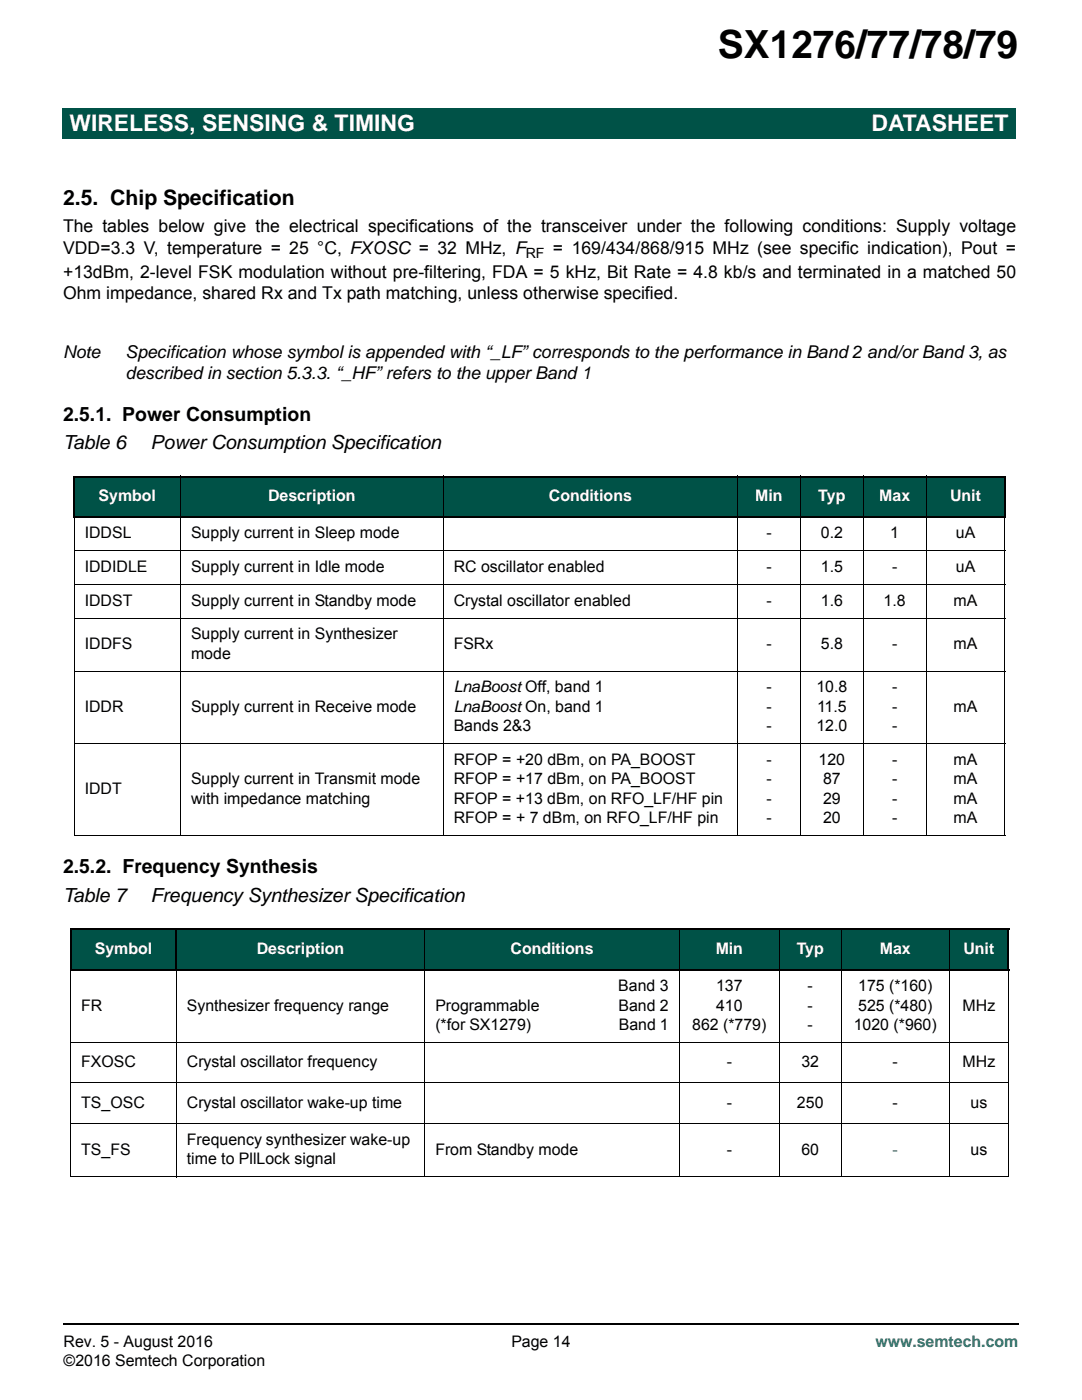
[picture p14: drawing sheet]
<svg xmlns="http://www.w3.org/2000/svg" width="216mm" height="279mm" viewBox="0 0 216 279" stroke-linecap="round" stroke-linejoin="round" font-family="sans-serif">
<defs><g id="words">
<text font-size="7.7" x="143.3" y="11.5">SX1276/77/78/79</text>
<g font-size="4.6" fill="#fff">
<text x="13.8" y="26.2">WIRELESS, SENSING &amp; TIMING</text>
<text x="173.9" y="26.2">DATASHEET</text>
</g>
<text font-size="4.2" x="12.6" y="40.9">2.5. Chip Specification</text>
<g font-size="3.9">
<text x="12.6" y="83.9">2.5.1. Power Consumption</text>
<text x="12.6" y="89.6">Table 6</text>
<text x="30.1" y="89.6">Power Consumption Specification</text>
<text x="12.6" y="174.3">2.5.2. Frequency Synthesis</text>
<text x="12.6" y="179.9">Table 7</text>
<text x="30.1" y="179.9">Frequency Synthesizer Specification</text>
</g>
<g font-size="3.5">
<text x="12.6" y="46.4">The tables below give the electrical specifications of the transceiver under the following conditions: Supply voltage</text>
<text x="12.6" y="50.6">VDD=3.3 V, temperature = 25 °C, FXOSC = 32 MHz, F</text>
<text x="110.3" y="50.6">= 169/434/868/915 MHz (see specific indication), Pout =</text>
<text x="12.6" y="55.5">+13dBm, 2-level FSK modulation without pre-filtering, FDA = 5 kHz, Bit Rate = 4.8 kb/s and terminated in a matched 50</text>
<text x="12.6" y="59.7">Ohm impedance, shared Rx and Tx path matching, unless otherwise specified.</text>
<text x="12.6" y="71.4">Note</text>
<text x="25.1" y="71.4">Specification whose symbol is appended with “_LF” corresponds to the performance in Band 2 and/or Band 3, as</text>
<text x="25.1" y="75.6">described in section 5.3.3. “_HF” refers to the upper Band 1</text>
</g>
<g font-size="3.2" fill="#fff">
<text x="19.7" y="100.1">Symbol</text>
<text x="53.5" y="100.1">Description</text>
<text x="109.5" y="100.1">Conditions</text>
<text x="150.7" y="100.1">Min</text>
<text x="163.3" y="100.1">Typ</text>
<text x="175.5" y="100.1">Max</text>
<text x="189.6" y="100.1">Unit</text>
<text x="18.9" y="190.4">Symbol</text>
<text x="51.2" y="190.4">Description</text>
<text x="101.9" y="190.4">Conditions</text>
<text x="142.8" y="190.4">Min</text>
<text x="159" y="190.4">Typ</text>
<text x="175.6" y="190.4">Max</text>
<text x="192.3" y="190.4">Unit</text>
</g>
<g font-size="3.2">
<text x="16.9" y="107.5">IDDSL</text>
<text x="38.1" y="107.5">Supply current in Sleep mode</text>
<text x="152.9" y="107.5">-</text>
<text x="163.8" y="107.5">0.2</text>
<text x="177.7" y="107.5">1</text>
<text x="190.7" y="107.5">uA</text>
<text x="16.9" y="114.2">IDDIDLE</text>
<text x="38.1" y="114.2">Supply current in Idle mode</text>
<text x="90.5" y="114.2">RC oscillator enabled</text>
<text x="152.9" y="114.2">-</text>
<text x="163.8" y="114.2">1.5</text>
<text x="178" y="114.2">-</text>
<text x="190.7" y="114.2">uA</text>
<text x="16.9" y="120.9">IDDST</text>
<text x="38.1" y="120.9">Supply current in Standby mode</text>
<text x="90.5" y="120.9">Crystal oscillator enabled</text>
<text x="152.9" y="120.9">-</text>
<text x="163.8" y="120.9">1.6</text>
<text x="176.3" y="120.9">1.8</text>
<text x="190.3" y="120.9">mA</text>
<text x="16.9" y="129.5">IDDFS</text>
<text x="38.1" y="127.6">Supply current in Synthesizer</text>
<text x="38.1" y="131.5">mode</text>
<text x="90.5" y="129.5">FSRx</text>
<text x="152.9" y="129.5">-</text>
<text x="163.8" y="129.5">5.8</text>
<text x="178" y="129.5">-</text>
<text x="190.3" y="129.5">mA</text>
<text x="16.9" y="142">IDDR</text>
<text x="38.1" y="142">Supply current in Receive mode</text>
<text x="90.5" y="138.2">LnaBoost Off, band 1</text>
<text x="90.5" y="142">LnaBoost On, band 1</text>
<text x="152.9" y="138.2">-</text>
<text x="152.9" y="142">-</text>
<text x="162.9" y="138.2">10.8</text>
<text x="163" y="142">11.5</text>
<text x="178" y="138.2">-</text>
<text x="178" y="142">-</text>
<text x="190.3" y="142">mA</text>
<text x="90.5" y="145.9">Bands 2&amp;3</text>
<text x="152.9" y="145.9">-</text>
<text x="162.9" y="145.9">12.0</text>
<text x="178" y="145.9">-</text>
<text x="90.5" y="152.6">RFOP = +20 dBm, on PA_BOOST</text>
<text x="152.9" y="152.6">-</text>
<text x="163.3" y="152.6">120</text>
<text x="178" y="152.6">-</text>
<text x="190.3" y="152.6">mA</text>
<text x="16.9" y="158.5">IDDT</text>
<text x="38.1" y="156.5">Supply current in Transmit mode</text>
<text x="38.1" y="160.4">with impedance matching</text>
<text x="90.5" y="156.5">RFOP = +17 dBm, on PA_BOOST</text>
<text x="90.5" y="160.4">RFOP = +13 dBm, on RFO_LF/HF pin</text>
<text x="152.9" y="156.5">-</text>
<text x="152.9" y="160.4">-</text>
<text x="164.2" y="156.5">87</text>
<text x="164.2" y="160.4">29</text>
<text x="178" y="156.5">-</text>
<text x="178" y="160.4">-</text>
<text x="190.3" y="156.5">mA</text>
<text x="190.3" y="160.4">mA</text>
<text x="90.5" y="164.3">RFOP = + 7 dBm, on RFO_LF/HF pin</text>
<text x="152.9" y="164.3">-</text>
<text x="164.2" y="164.3">20</text>
<text x="178" y="164.3">-</text>
<text x="190.3" y="164.3">mA</text>
<text x="123.4" y="197.8">Band 3</text>
<text x="142.9" y="197.8">137</text>
<text x="161.1" y="197.8">-</text>
<text x="171.2" y="197.8">175 (*160)</text>
<text x="16.2" y="201.7">FR</text>
<text x="37.3" y="201.7">Synthesizer frequency range</text>
<text x="86.9" y="201.7">Programmable</text>
<text x="123.4" y="201.7">Band 2</text>
<text x="142.9" y="201.7">410</text>
<text x="161.1" y="201.7">-</text>
<text x="171.2" y="201.7">525 (*480)</text>
<text x="192.1" y="201.7">MHz</text>
<text x="86.9" y="205.5">(*for SX1279)</text>
<text x="123.5" y="205.5">Band 1</text>
<text x="138.1" y="205.5">862 (*779)</text>
<text x="161.1" y="205.5">-</text>
<text x="170.4" y="205.5">1020 (*960)</text>
<text x="16.2" y="213">FXOSC</text>
<text x="37.3" y="213">Crystal oscillator frequency</text>
<text x="145" y="213">-</text>
<text x="159.9" y="213">32</text>
<text x="178.1" y="213">-</text>
<text x="192.1" y="213">MHz</text>
<text x="16.2" y="221.1">TS_OSC</text>
<text x="37.3" y="221.1">Crystal oscillator wake-up time</text>
<text x="145" y="221.1">-</text>
<text x="159" y="221.1">250</text>
<text x="178.1" y="221.1">-</text>
<text x="193.7" y="221.1">us</text>
<text x="16.2" y="230.4">TS_FS</text>
<text x="37.3" y="228.5">Frequency synthesizer wake-up</text>
<text x="37.3" y="232.4">time to PllLock signal</text>
<text x="86.9" y="230.4">From Standby mode</text>
<text x="145" y="230.4">-</text>
<text x="159.9" y="230.4">60</text>
<text x="193.7" y="230.4">us</text>
<text x="12.7" y="268.8">Rev. 5 - August 2016</text>
<text x="102" y="268.8">Page 14</text>
<text x="12.7" y="272.7">©2016 Semtech Corporation</text>
</g>
<g font-size="3.2" fill="#00f">
<text x="178.1" y="230.4">-</text>
<text x="174.7" y="268.8">www.semtech.com</text>
</g>
<text font-size="2.8" x="104.9" y="51.5">RF</text>
</g></defs>
<path d="M12.5 264h.2v.4h-.2z" fill="#000"/>
<path d="M12.7 264.2h190.7" fill="none" stroke="#000" stroke-width=".36"/>
<g fill="#005247">
<path d="M12.4 21.7h102.4v6h-102.4z"/>
<path d="M114.8 21.7h87.8v6h-87.8z"/>
</g>
<path d="M12.5 5h63.3v14.4h-63.3z" fill="#fff"/>
<g fill="#005247">
<path d="M14.8 95.1h21.2v8.1h-21.2z"/>
<path d="M36 95.1h52.4v8.1h-52.4z"/>
<path d="M88.4 95.1h58.8v8.1h-58.8z"/>
<path d="M147.2 95.1h12.5v8.1h-12.5z"/>
<path d="M159.7 95.1h12.6v8.1h-12.6z"/>
<path d="M172.3 95.1h12.5v8.1h-12.5z"/>
<path d="M184.8 95.1h15.7v8.1h-15.7z"/>
<path d="M14.1 185.4h21.1v8.1h-21.1z"/>
<path d="M35.2 185.4h49.6v8.1h-49.6z"/>
<path d="M84.8 185.4h50.8v8.1h-50.8z"/>
<path d="M135.6 185.4h19.9v8.1h-19.9z"/>
<path d="M155.5 185.4h12.3v8.1h-12.3z"/>
<path d="M167.8 185.4h21.7v8.1h-21.7z"/>
<path d="M189.5 185.4h11.7v8.1h-11.7z"/>
</g>
<path d="M14.6 95.1h186.1M14.8 95.3v7.8M200.5 95.3v7.8M14.6 103.2h186.1M13.9 185.5h187.5M13.9 193.6h187.5M14.1 185.6v7.8M35.2 185.3v8.4M201.2 185.6v7.8" fill="none" stroke="#000" stroke-width=".36"/>
<g fill="none" stroke="#000" stroke-width=".2">
<path d="M36 95v71.8M88.4 95v71.8M147.2 95v71.8M159.7 95v71.8M172.3 95v71.8M184.8 95v71.8M14.7 109.9h185.9M14.7 116.6h185.9M14.8 103.4v63.2M200.5 103.4v63.2M14.7 123.3h185.9M14.7 133.9h185.9"/>
<path d="M14.7 148.4h185.9M14.7 166.8h185.9M14.1 193.7v41M35.2 193.4v41.5M84.8 185.3v49.6M135.6 185.3v49.6M155.5 185.3v49.6M167.8 185.3v49.6M189.5 185.3v49.6M201.2 193.7v41M14 208h187.3M14 216.1h187.3"/>
<path d="M14 224.2h187.3M14 234.8h187.3"/>
</g>
<use href="#words"/>
</svg>
